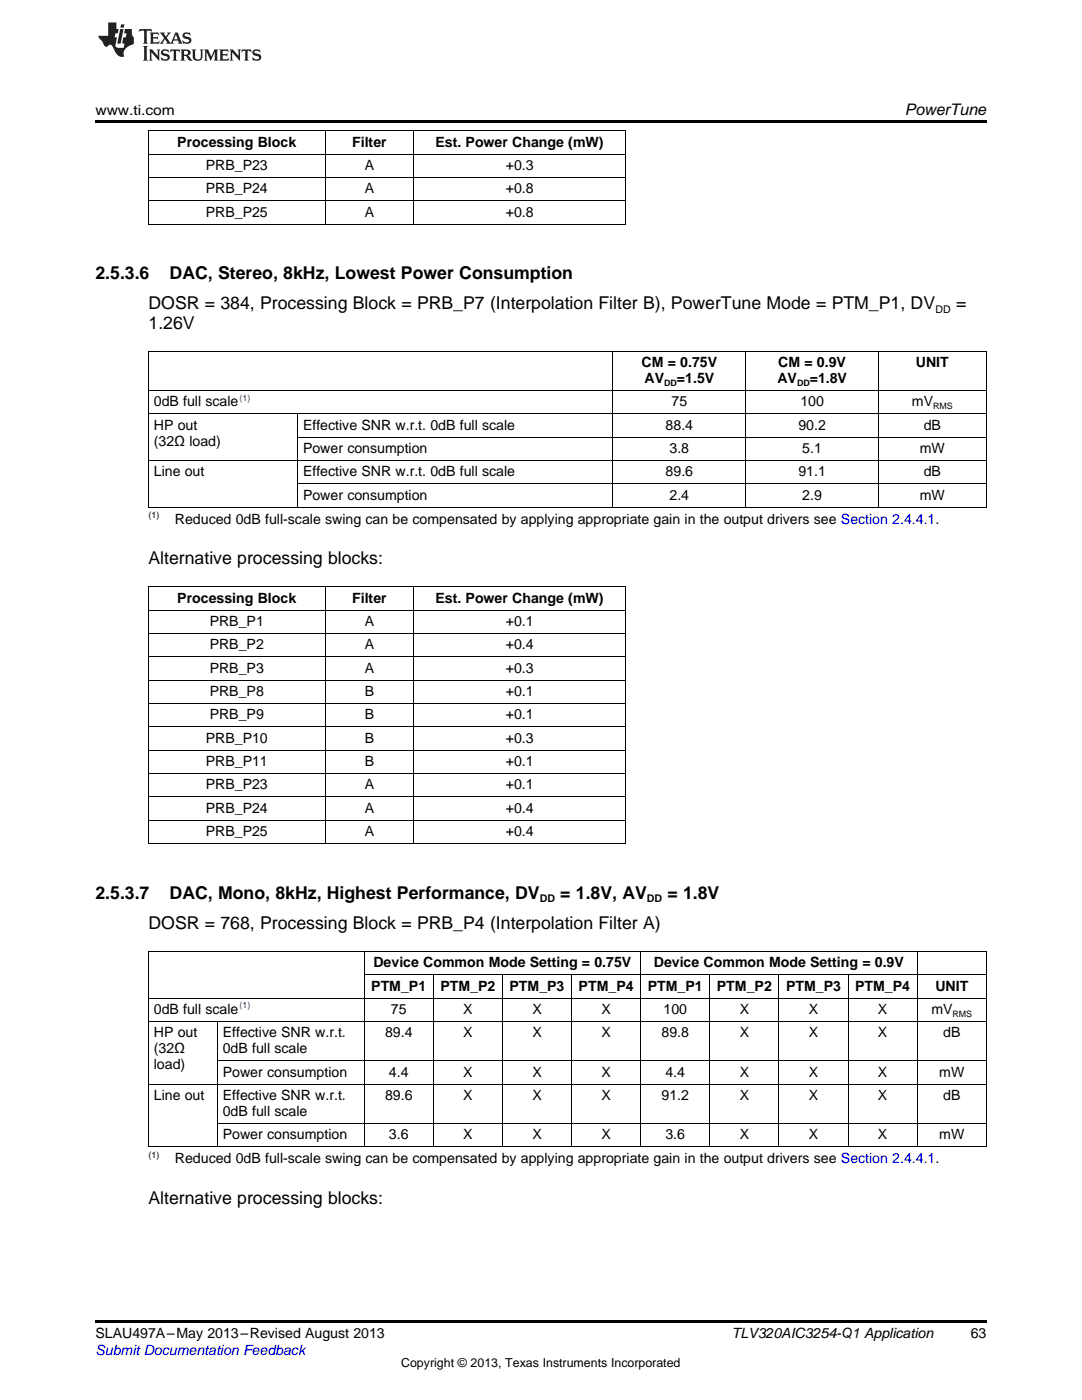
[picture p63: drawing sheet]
<svg xmlns="http://www.w3.org/2000/svg" width="216mm" height="279mm" viewBox="0 0 216 279" stroke-linecap="round" stroke-linejoin="round" font-family="sans-serif">
<defs><g id="words">
<g font-size="3.5">
<text x="19" y="55.7">2.5.3.6</text>
<text x="33.8" y="55.7">DAC, Stereo, 8kHz, Lowest Power Consumption</text>
<text x="29.6" y="61.7">DOSR = 384, Processing Block = PRB_P7 (Interpolation Filter B), PowerTune Mode = PTM_P1, DV</text>
<text x="29.6" y="65.6">1.26V</text>
<text x="190.8" y="61.7">=</text>
<text x="29.6" y="112.6">Alternative processing blocks:</text>
<text x="19" y="179.4">2.5.3.7</text>
<text x="33.8" y="179.4">DAC, Mono, 8kHz, Highest Performance, DV</text>
<text x="111.8" y="179.4">= 1.8V, AV</text>
<text x="133.2" y="179.4">= 1.8V</text>
<text x="29.6" y="185.3">DOSR = 768, Processing Block = PRB_P4 (Interpolation Filter A)</text>
<text x="29.6" y="240.2">Alternative processing blocks:</text>
</g>
<text font-size="3.2" x="180.6" y="23">PowerTune</text>
<g font-size="2.8">
<text x="19" y="23">www.ti.com</text>
<text x="35.4" y="29.2">Processing Block</text>
<text x="70.3" y="29.2">Filter</text>
<text x="86.9" y="29.2">Est. Power Change (mW)</text>
<text x="41.1" y="33.9">PRB_P23</text>
<text x="72.8" y="33.9">A</text>
<text x="100.9" y="33.9">+0.3</text>
<text x="41.1" y="38.6">PRB_P24</text>
<text x="72.8" y="38.6">A</text>
<text x="100.9" y="38.6">+0.8</text>
<text x="41.1" y="43.2">PRB_P25</text>
<text x="72.8" y="43.2">A</text>
<text x="100.9" y="43.2">+0.8</text>
<text x="128" y="73.3">CM = 0.75V</text>
<text x="128.6" y="76.4">AV</text>
<text x="135.1" y="76.4">=1.5V</text>
<text x="155.1" y="76.4">AV</text>
<text x="155.3" y="73.3">CM = 0.9V</text>
<text x="161.6" y="76.4">=1.8V</text>
<text x="182.7" y="73.3">UNIT</text>
<text x="30.7" y="81.1">0dB full scale</text>
<text x="134" y="81.1">75</text>
<text x="159.7" y="81.1">100</text>
<text x="182" y="81.1">mV</text>
<text x="30.7" y="85.8">HP out</text>
<text x="30.7" y="88.9">(32Ω load)</text>
<text x="60.5" y="85.8">Effective SNR w.r.t. 0dB full scale</text>
<text x="132.8" y="85.8">88.4</text>
<text x="159.3" y="85.8">90.2</text>
<text x="184.3" y="85.8">dB</text>
<text x="30.7" y="95.1">Line out</text>
<text x="60.5" y="90.4">Power consumption</text>
<text x="60.5" y="95.1">Effective SNR w.r.t. 0dB full scale</text>
<text x="132.8" y="95.1">89.6</text>
<text x="133.6" y="90.4">3.8</text>
<text x="159.3" y="95.1">91.1</text>
<text x="160.1" y="90.4">5.1</text>
<text x="183.5" y="90.4">mW</text>
<text x="184.3" y="95.1">dB</text>
<text x="60.5" y="99.7">Power consumption</text>
<text x="133.6" y="99.7">2.4</text>
<text x="160.1" y="99.7">2.9</text>
<text x="183.5" y="99.7">mW</text>
<text x="34.9" y="104.6">Reduced 0dB full-scale swing can be compensated by applying appropriate gain in the output drivers see Section 2.4.4.1.</text>
<text x="35.4" y="120.3">Processing Block</text>
<text x="41.8" y="125">PRB_P1</text>
<text x="70.3" y="120.3">Filter</text>
<text x="72.8" y="125">A</text>
<text x="86.9" y="120.3">Est. Power Change (mW)</text>
<text x="100.9" y="125">+0.1</text>
<text x="41.8" y="129.6">PRB_P2</text>
<text x="72.8" y="129.6">A</text>
<text x="100.9" y="129.6">+0.4</text>
<text x="41.8" y="134.3">PRB_P3</text>
<text x="72.8" y="134.3">A</text>
<text x="100.9" y="134.3">+0.3</text>
<text x="41.8" y="138.9">PRB_P8</text>
<text x="41.8" y="143.6">PRB_P9</text>
<text x="72.8" y="138.9">B</text>
<text x="72.8" y="143.6">B</text>
<text x="100.9" y="138.9">+0.1</text>
<text x="100.9" y="143.6">+0.1</text>
<text x="41.1" y="148.2">PRB_P10</text>
<text x="72.8" y="148.2">B</text>
<text x="100.9" y="148.2">+0.3</text>
<text x="41.1" y="152.9">PRB_P11</text>
<text x="72.8" y="152.9">B</text>
<text x="100.9" y="152.9">+0.1</text>
<text x="41.1" y="157.6">PRB_P23</text>
<text x="72.8" y="157.6">A</text>
<text x="100.9" y="157.6">+0.1</text>
<text x="41.1" y="162.2">PRB_P24</text>
<text x="41.1" y="166.9">PRB_P25</text>
<text x="72.8" y="162.2">A</text>
<text x="72.8" y="166.9">A</text>
<text x="100.9" y="162.2">+0.4</text>
<text x="100.9" y="166.9">+0.4</text>
<text x="74.1" y="197.7">PTM_P1</text>
<text x="74.5" y="193">Device Common Mode Setting = 0.75V</text>
<text x="87.9" y="197.7">PTM_P2</text>
<text x="101.7" y="197.7">PTM_P3</text>
<text x="115.5" y="197.7">PTM_P4</text>
<text x="129.3" y="197.7">PTM_P1</text>
<text x="130.5" y="193">Device Common Mode Setting = 0.9V</text>
<text x="143.1" y="197.7">PTM_P2</text>
<text x="156.8" y="197.7">PTM_P3</text>
<text x="170.6" y="197.7">PTM_P4</text>
<text x="186.7" y="197.7">UNIT</text>
<text x="30.7" y="202.4">0dB full scale</text>
<text x="78" y="202.4">75</text>
<text x="92.4" y="202.4">X</text>
<text x="106.2" y="202.4">X</text>
<text x="120" y="202.4">X</text>
<text x="132.4" y="202.4">100</text>
<text x="147.6" y="202.4">X</text>
<text x="161.4" y="202.4">X</text>
<text x="175.2" y="202.4">X</text>
<text x="185.8" y="202.4">mV</text>
<text x="30.7" y="207">HP out</text>
<text x="44.4" y="207">Effective SNR w.r.t.</text>
<text x="76.8" y="207">89.4</text>
<text x="92.4" y="207">X</text>
<text x="106.2" y="207">X</text>
<text x="120" y="207">X</text>
<text x="132" y="207">89.8</text>
<text x="147.6" y="207">X</text>
<text x="161.4" y="207">X</text>
<text x="175.2" y="207">X</text>
<text x="188.2" y="207">dB</text>
<text x="30.7" y="210.2">(32Ω</text>
<text x="30.7" y="213.4">load)</text>
<text x="44.4" y="210.2">0dB full scale</text>
<text x="44.4" y="214.8">Power consumption</text>
<text x="77.6" y="214.8">4.4</text>
<text x="92.4" y="214.8">X</text>
<text x="106.2" y="214.8">X</text>
<text x="120" y="214.8">X</text>
<text x="132.8" y="214.8">4.4</text>
<text x="147.6" y="214.8">X</text>
<text x="161.4" y="214.8">X</text>
<text x="175.2" y="214.8">X</text>
<text x="187.4" y="214.8">mW</text>
<text x="30.7" y="219.5">Line out</text>
<text x="44.4" y="219.5">Effective SNR w.r.t.</text>
<text x="76.8" y="219.5">89.6</text>
<text x="92.4" y="219.5">X</text>
<text x="106.2" y="219.5">X</text>
<text x="120" y="219.5">X</text>
<text x="132" y="219.5">91.2</text>
<text x="147.6" y="219.5">X</text>
<text x="161.4" y="219.5">X</text>
<text x="175.2" y="219.5">X</text>
<text x="188.2" y="219.5">dB</text>
<text x="44.4" y="222.7">0dB full scale</text>
<text x="44.4" y="227.3">Power consumption</text>
<text x="77.6" y="227.3">3.6</text>
<text x="92.4" y="227.3">X</text>
<text x="106.2" y="227.3">X</text>
<text x="120" y="227.3">X</text>
<text x="132.8" y="227.3">3.6</text>
<text x="147.6" y="227.3">X</text>
<text x="161.4" y="227.3">X</text>
<text x="175.2" y="227.3">X</text>
<text x="187.4" y="227.3">mW</text>
<text x="34.9" y="232.2">Reduced 0dB full-scale swing can be compensated by applying appropriate gain in the output drivers see Section 2.4.4.1.</text>
<text x="19" y="267.1">SLAU497A–May 2013–Revised August 2013</text>
<text x="146" y="267.1">TLV320AIC3254-Q1 Application</text>
<text x="193.7" y="267">63</text>
</g>
<text font-size="2.8" fill="#00f" x="19" y="270.4">Submit Documentation Feedback</text>
<text font-size="2.5" x="80" y="272.7">Copyright © 2013, Texas Instruments Incorporated</text>
<g font-size="2.1">
<text x="186.7" y="62.4">DD</text>
<text x="107.7" y="180.1">DD</text>
<text x="129.1" y="180.1">DD</text>
</g>
<g font-size="1.8">
<text x="132.5" y="77">DD</text>
<text x="159" y="77">DD</text>
<text x="186.2" y="81.7">RMS</text>
<text x="29.6" y="103.5">(1)</text>
<text x="190.1" y="202.9">RMS</text>
<text x="29.6" y="231.1">(1)</text>
</g>
<g font-size="1.8" fill="#00f">
<text x="47.8" y="80">(1)</text>
<text x="47.8" y="201.2">(1)</text>
</g>
</g></defs>
<path d="M19 24h177.8v.6h-177.8zM19 263.5h177.8v.6h-177.8z" fill="#000"/>
<g fill="none" stroke="#000" stroke-width=".2">
<path d="M29.6 35.4h95.3M29.6 30.7h95.3M29.6 26.1h95.3M29.7 26.1v18.7M64.9 26.1v18.7M82.5 26.1v18.7M124.8 26.1v18.7M29.6 44.7h95.3M29.6 40.1h95.3M29.6 77.9h167.2M29.6 70.1h167.2M29.7 70.2v31.1"/>
<path d="M122.3 70.2v31.1M148.8 70.2v31.1M175.2 70.2v31.1M196.8 70.2v31.1M29.6 91.9h167.2M29.6 82.6h167.2M59.4 82.7v18.6M59.4 96.6h137.4M59.4 87.3h137.4M29.6 117.1h95.3M29.6 101.2h167.2M29.7 117.2v51.2"/>
<path d="M64.9 117.2v51.2M82.5 117.2v51.2M124.8 117.2v51.2M29.6 135.8h95.3M29.6 131.1h95.3M29.6 126.5h95.3M29.6 121.8h95.3M29.6 159h95.3M29.6 154.4h95.3M29.6 149.7h95.3M29.6 145.1h95.3M29.6 140.4h95.3"/>
<path d="M29.6 168.4h95.3M29.6 163.7h95.3M29.6 199.2h167.2M29.6 189.9h167.2M29.7 189.9v39M72.7 189.9v39M72.7 194.5h124.1M86.4 194.6v34.3M100.2 194.6v34.3M114 194.6v34.3M127.8 189.9v39M141.6 194.6v34.3"/>
<path d="M155.4 194.6v34.3M169.2 194.6v34.3M183 189.9v39M196.8 189.9v39M29.6 216.3h167.2M29.6 203.9h167.2M43.3 203.9v25M43.4 211.7h153.4M29.6 228.8h167.2M43.4 224.2h153.4"/>
</g>
<g fill="#231f20">
<path d="M27.8 5.8l-.1 .6 .5-.3h.5l.1 .2v2.1l-.3 .3h1l-.2-.3v-2.1v-.2h.6l.4 .3-.1-.6zM29.9 6.5l.2 .4v1.5l-.2 .3h1.8l.1-.5a1.04 1.04 0 0 1-1.2 .1v-.6h.5l.4 .2v-.7l-.4 .2h-.5v-.6h.8l.3 .2-.1-.5zM31.9 6.5l.9 1.1-1 1.1h.9l-.2-.2 .4-.7 .5 .7-.2 .2h1.5l-.2-.2 .1-.4h.9l.2 .4-.2 .2h.9l-.2-.3-.7-1.9h-.5l-.9 2.1-.8-1.1 .8-1h-.8l.2 .3-.4 .5-.4-.6 .2-.2zM35.1 6.9l.4 .9h-.8zM36.6 6.6a.63 .63 0 0 0-.2 .7 .63 .63 0 0 0 .6 .4l.6 .2 .2 .2a.75 .75 0 0 1-.8 .4 .75 .75 0 0 1-.6-.5l.1 .7 .2-.1a1.11 1.11 0 0 0 1.5-.5 1.13 1.13 0 0 0-1.3-.9v-.3a1.04 1.04 0 0 1 1.1 .2l-.1-.6-.2 .1-.5-.1zM28.5 9.2l.3 .3v2.2l-.3 .4h1l-.2-.4v-2.2l.2-.3zM29.7 9.9l.2 .3v1.5l-.2 .4h.7l-.2-.4v-1.3l1.6 1.7v-1.9l.2-.3h-.7l.2 .3v.9l-1.1-1.2zM32.3 10a.62 .62 0 0 0-.2 .7 .62 .62 0 0 0 .6 .4l.6 .2 .2 .2a.76 .76 0 0 1-.8 .4 .76 .76 0 0 1-.6-.5l.1 .7 .2-.1a1.11 1.11 0 0 0 1.5-.6 1.13 1.13 0 0 0-1.3-.8v-.3a1.04 1.04 0 0 1 1.1 .1l-.1-.5-.2 .1-.5-.2zM34 9.9l-.1 .6a.61 .61 0 0 1 .7-.3l.1 1.5-.3 .4h1l-.3-.4 .1-1.5a.63 .63 0 0 1 .7 .3l-.1-.6zM36 9.9l.2 .3v1.5l-.2 .4h.9l-.2-.2v-.7l.6 .2a.76 .76 0 0 0 1.1 .6l-1-.9a.58 .58 0 0 0 .6-.6 .58 .58 0 0 0-.5-.6zM36.7 10.2l.1-.1a.45 .45 0 0 1 .6 .1 .45 .45 0 0 1 .1 .5l-.8 .2zM38.2 9.9l.2 .2a2.17 2.17 0 0 0 .4 1.9 .99 .99 0 0 0 1.6-.7v-1.1l.2-.3h-.7l.1 .2a1.92 1.92 0 0 1-.1 1.7 .6 .6 0 0 1-1-.5v-1.1l.2-.3zM40.7 9.9l.2 .3v1.5l-.2 .4h.7l-.2-.4v-1.4l.8 1.8 .9-1.8v1.4l-.2 .4h.9l-.3-.4v-1.5l.3-.3h-.8l-.6 1.4-.7-1.4zM43.7 9.9l.3 .3v1.5l-.3 .4h1.9l.1-.6a1.04 1.04 0 0 1-1.3 .2v-.6h.6l.4 .1v-.6l-.4 .2h-.6l.1-.6h.7l.4 .2-.1-.5zM45.8 9.9l.2 .3v1.5l-.2 .4h.8l-.3-.4v-1.3l1.6 1.7v-1.9l.2-.3h-.7l.2 .3v.9l-1.1-1.2zM48.3 9.9l-.1 .6a.61 .61 0 0 1 .7-.3v1.5l-.2 .4h.9l-.2-.4v-1.5a.63 .63 0 0 1 .8 .3l-.1-.6zM50.6 10a.62 .62 0 0 0-.2 .7 .62 .62 0 0 0 .6 .4l.6 .2 .1 .2a.76 .76 0 0 1-.7 .4 .76 .76 0 0 1-.6-.5l.1 .7 .1-.1a1.11 1.11 0 0 0 1.5-.6 1.13 1.13 0 0 0-1.2-.8l-.1-.3a1.04 1.04 0 0 1 1.2 .1l-.2-.5-.1 .1-.5-.2z"/>
<path d="M21.6 4.5v2.6h-2l.1 .4 .8 .9a.91 .91 0 0 0 .9 .9 .56 .56 0 0 1 .5-.4 .56 .56 0 0 1 .5 .3l.4 .8a1.53 1.53 0 0 0 2 1.3 1.54 1.54 0 0 1 1-2.1l.9-.4-.1-1.4a1.52 1.52 0 0 1-.3-1.6h-1.4l-.1 .9h.5l-.2 .8h-.5l-.2 .9v.2l.4 .1-.1 .9a1.93 1.93 0 0 1-1.6-.3l.2-1.8h-.4l.1-.8h.5l.2-.9h-.5v-1.3zM24 5.8l-.6 2.9h.7l.5-2.9zM24.2 4.9l-.2 .6h.7l.1-.6z"/>
</g>
<use href="#words"/>
</svg>
